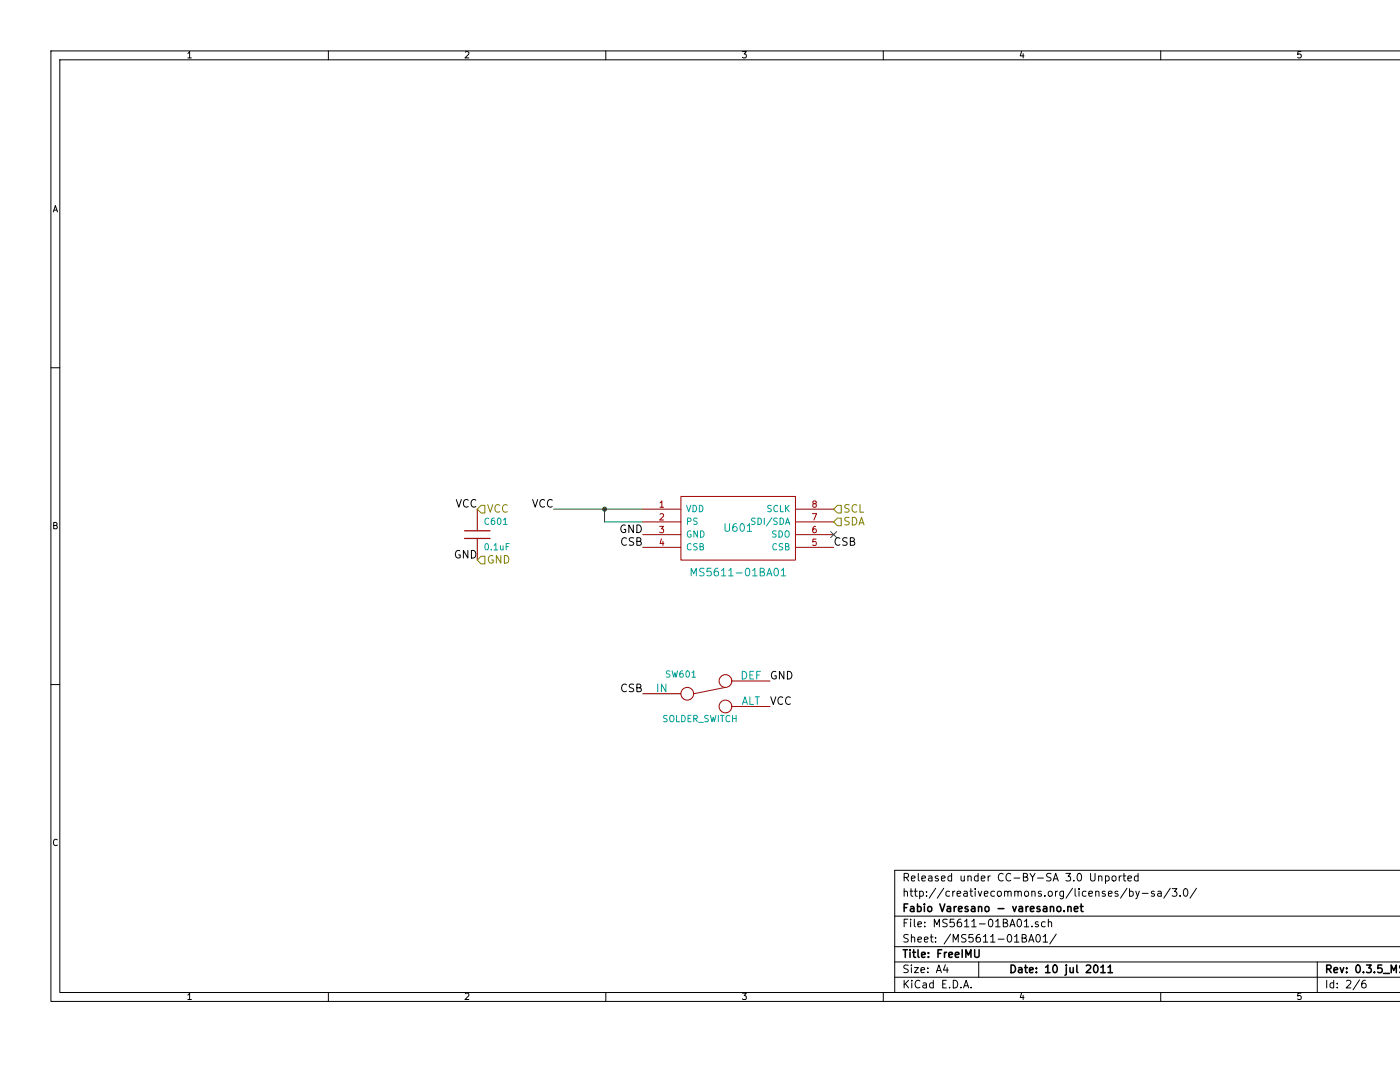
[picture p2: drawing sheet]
<svg xmlns="http://www.w3.org/2000/svg" width="279mm" height="216mm" viewBox="0 0 279 216" stroke-linecap="round" stroke-linejoin="round" font-family="sans-serif">
<g fill="none" stroke="#000" stroke-width=".2">
<path d="M37.5 10.7l.3-.4v1.3M37.5 11.6h.7M65.5 10.2v1.7M92.9 10.4l.4-.1 .3 .4-.8 .9h.8M120.9 10.2v1.7M148.2 10.3h.7l-.4 .5 .4 .1v.5l-.2 .2-.5-.2M176.3 10.2v1.7M203.9 10.2l-.3 1h.8M204.2 10.7v.9M231.6 10.2v1.7M259.6 10.3h-.6v.6l.2-.1 .4 .1v.5l-.1 .2-.5-.2M279.4 10.2h-269.2v189.6h269.2"/>
<path d="M279.4 11.9h-267.5v186.1h267.5M10.6 42.3l.4-1.3 .5 1.3M10.8 41.9h.6M10.2 73.4h1.7M91.1 99.7l.5 1.5 .5-1.5M93.4 99.8a.72 .72 0 0 0-1 .5 .72 .72 0 0 0 .7 .9l.3-.1M95 99.8a.72 .72 0 0 0-1 .5 .72 .72 0 0 0 .7 .9l.3-.1M106.3 99.7l.5 1.5 .5-1.5M108.7 99.8a.72 .72 0 0 0-1 .5 .72 .72 0 0 0 .7 .9l.3-.1M110.2 99.8a.72 .72 0 0 0-1 .5 .72 .72 0 0 0 .7 .9l.3-.1M10.7 104.9l.6-.1v-.4l-.6-.2v1.3h.5l.2-.4-.2-.2M91.8 109.9a.7 .7 0 0 0-.9 .7 .7 .7 0 0 0 .9 .6v-.5h-.3"/>
<path d="M93.4 109.8v1.6l-.9-1.6v1.6M94.1 109.8a.77 .77 0 0 1 .9 .8 .77 .77 0 0 1-.9 .8zM124.8 104.8a.7 .7 0 0 0-.9 .7 .7 .7 0 0 0 1 .6v-.5h-.3M126.4 104.7v1.6l-.9-1.6v1.6M127.1 104.7a.77 .77 0 0 1 .9 .8 .77 .77 0 0 1-.9 .8zM10.2 136.6h1.7M153.8 139l.5 1.6 .5-1.6M154.8 134a.7 .7 0 0 0-.9 .8 .7 .7 0 0 0 1 .6v-.6h-.3M156.2 139.2a.72 .72 0 0 0-1 .5 .72 .72 0 0 0 .7 .9l.3-.2M156.4 134v1.5l-.9-1.5v1.5M157.1 134a.77 .77 0 0 1 .9 .7 .77 .77 0 0 1-.9 .8zM157.7 139.2a.72 .72 0 0 0-1 .5 .72 .72 0 0 0 .7 .9l.3-.2"/>
<path d="M11.4 167.6a.5 .5 0 0 0-.6 0 .5 .5 0 0 0-.1 .6l.2 .5 .5-.1M180.4 178l.1-.1a.36 .36 0 0 1 .6 .2v.7M180.4 175.1l.8-.1 .1-.2v-.4l-.3-.1h-.6v1.5M180.4 177.3v1.5M180.8 175.1l.5 .7M181.6 177.8h.6M181.8 177.3v1.3l.4 .2M181.9 175.3l.7-.1-.1-.3-.4-.1-.2 .2 .1 .7h.5M182.5 177.8h.6M182.7 177.3v1.3l.4 .2M183.3 174.3v1.3l.2 .2M183.5 177.9l.5-.1 .3 .3-.1 .6-.2 .1h-.5"/>
<path d="M183.5 177.8v1.5M184 175.3l.7-.1-.1-.3-.4-.1-.2 .2v.7h.6M184.9 178.7v.1M184.9 177.9v.2M185.3 174.9h.6l.1 .9M186 175.2h-.5a.3 .3 0 0 0-.2 .3 .3 .3 0 0 0 .2 .3l.5-.1M186.7 177.2l-1.3 2M187.2 174.9l-.3-.1-.3 .2 .1 .2 .5 .2v.3h-.6M187.9 175.3l.7-.1-.1-.3-.4-.1-.2 .2 .1 .7h.5M188.3 177.2l-1.3 2M189.5 177.9l-.4-.1-.3 .3v.6l.3 .1h.4M189.9 174.9l-.4-.1-.3 .3 .1 .6 .2 .1 .4-.1"/>
<path d="M189.9 174.3v1.5M190.1 177.8v1M190.6 177.8l-.5 .3M191 178.3l.7-.1v-.3l-.5-.1-.2 .3 .1 .7h.6M191.8 174.8v.8a.39 .39 0 0 0 .7 .1M192.4 177.9h.6v.9M192.5 174.8v1M193 178.2l-.5 .1a.3 .3 0 0 0-.2 .2 .3 .3 0 0 0 .2 .3h.5M193.2 174.9a.36 .36 0 0 1 .6 .1v.8M193.2 174.8v1M193.5 177.8h.6M193.8 177.3v1.3l.3 .2"/>
<path d="M194.6 177.3v.2M194.6 177.8v1M195.2 174.9l-.4-.1-.3 .3v.6l.3 .1 .4-.1M195.2 174.3v1.5M195.2 177.8l.4 1 .3-1M195.8 175.3l.8-.1-.1-.3-.4-.1-.3 .2 .1 .7h.6M196.4 178.3l.8-.1-.1-.3-.4-.1-.3 .3 .1 .7h.6M197.2 174.8v1M197.6 174.8l-.4 .3M198.5 177.9l-.5-.1-.3 .3 .1 .6 .2 .1h.5M199.1 178l.2-.2 .5 .2v.7l-.3 .1-.4-.1zM200.2 174.4a.72 .72 0 0 0-1 .5 .72 .72 0 0 0 .7 .9l.3-.1"/>
<path d="M200.5 178l.1-.1a.36 .36 0 0 1 .5 .2v.7M200.5 177.8v1M201.1 178.1a.35 .35 0 0 1 .4-.3 .35 .35 0 0 1 .3 .3v.7M201.7 174.4a.72 .72 0 0 0-1 .5 .72 .72 0 0 0 .7 .9l.3-.1M202.4 175.2h1.1M202.5 178l.1-.1a.36 .36 0 0 1 .6 .2v.7M202.5 177.8v1M203.2 178.1a.35 .35 0 0 1 .3-.3 .35 .35 0 0 1 .3 .3v.7M204.2 175l.7-.1 .2-.2-.2-.4h-.7v1.5h.6l.3-.3a.41 .41 0 0 0-.4-.5M204.6 177.9l.4-.1 .3 .3v.5l-.3 .2h-.4l-.1-.2zM205.6 174.3l.5 .8 .5-.8M205.9 178l.1-.1a.36 .36 0 0 1 .6 .2v.7"/>
<path d="M205.9 177.8v1M206.1 175.1v.7M207.1 175.2h1.1M207.8 177.9l-.4-.1-.2 .3 .1 .2 .5 .1v.4h-.6M208.5 178.7v.1M209.3 178l.2-.2 .4 .2v.7l-.2 .1-.4-.1zM209.8 174.3a.62 .62 0 0 0-.9 .1v.5l.8 .3 .1 .3-.4 .3-.5-.1M210.2 175.8l.5-1.5 .5 1.5M210.3 175.4h.7M210.6 177.8v1M211.1 177.8l-.5 .3M212.2 177.8v1.3l-.2 .2h-.4"/>
<path d="M212.2 177.9l-.4-.1-.3 .3 .1 .6 .2 .1h.4M212.7 174.3h1l-.5 .6 .4 .1v.7l-.2 .1-.7-.1M214 177.2l-1.2 2M214.3 175.7v.1M214.6 177.3v1.3l.2 .2M215.2 174.3h.1a.81 .81 0 0 1 .6 .7 .81 .81 0 0 1-.6 .8 .98 .98 0 0 1-.1-1.5zM215.3 177.3v.2M215.3 177.8v1M216.7 177.9l-.4-.1-.3 .3 .1 .6 .2 .1h.4M217.3 178.3l.7-.1v-.3l-.5-.1-.2 .3 .1 .7h.6M217.7 174.3v1.2l.3 .3h.2l.3-.3v-1.2M218.7 178v-.1a.36 .36 0 0 1 .6 .2v.7"/>
<path d="M218.7 177.8v1M219.3 174.9a.36 .36 0 0 1 .6 .1v.8M219.3 174.8v1M220.5 177.9l-.3-.1-.2 .3v.2l.5 .1v.4h-.5M220.6 174.9l.5-.1 .3 .3-.1 .6-.2 .1-.5-.1M220.6 174.8v1.5M221.2 178.3l.7-.1v-.3l-.5-.1-.2 .3 .1 .7h.6M222 174.9l.2-.1 .5 .1v.8l-.3 .1-.4-.1zM223.1 177.9l-.4-.1-.2 .3 .1 .2 .5 .1v.4h-.6M223.4 174.8v1M223.8 174.8l-.4 .3M224.1 174.8h.6"/>
<path d="M224.3 174.3v1.3l.4 .2M224.9 177.2l-1.3 2M225.1 175.3l.7-.1v-.3l-.5-.1-.2 .2 .1 .7h.6M225.4 177.9l.5-.1 .3 .3-.1 .6-.2 .1h-.5M225.4 177.3v1.5M226.7 177.8l.3 1M227.1 174.9l-.4-.1-.3 .3 .1 .6 .2 .1 .4-.1M227.1 174.3v1.5M227.4 177.8l-.5 1.4-.2 .1M228 178.3h1.1M230.4 177.9l-.4-.1-.2 .3v.2l.6 .1v.4h-.6M231.1 177.9h.6v.9"/>
<path d="M231.7 178.2l-.5 .1a.3 .3 0 0 0-.2 .2 .3 .3 0 0 0 .2 .3h.5M233.6 177.2l-1.3 2M233.9 177.3h1l-.5 .6 .4 .2v.6l-.2 .1-.7-.1M235.5 178.7v.1M236.3 177.5l.3-.2a.81 .81 0 0 1 .5 .8 .81 .81 0 0 1-.5 .7l-.3-.1-.1-.4zM238.8 177.2l-1.3 2M279.4 173.7h-100.8v24.3M37.5 198.6l.3-.4v1.2M37.5 199.4h.7M65.5 198v1.8M92.9 198.3l.4-.1 .3 .4-.8 .8h.8M120.9 198v1.8"/>
<path d="M148.2 198.2h.7l-.4 .5 .4 .1v.5l-.2 .1-.5-.1M176.3 198v1.8M178.6 182.8h100.8M178.6 188.9h100.8M178.6 195h100.8M178.6 191.9h100.8M180.4 195.6v1.5M180.4 184.2h.5M180.7 196.3l.6 .8M181.2 183.4h-.8v1.5M181.3 192.6a.62 .62 0 0 0-.9 .1v.4l.8 .4 .1 .3-.4 .3-.5-.1M181.3 186.5a.62 .62 0 0 0-.9 .1v.4l.8 .4 .1 .3-.4 .3-.5-.1"/>
<path d="M181.3 195.6l-.9 .9M181.7 183.4v.2M181.7 183.9v1M181.9 192.6v.1M181.9 187.1l.1-.1a.36 .36 0 0 1 .5 .2v.8M181.9 186.5v1.5M181.9 193.1v1M182 195.6v.2M182 196.1v1M182.5 183.4v1.3l.2 .2M182.5 193.1h.8l-.8 1h.8M183.2 184.4l.7-.1-.1-.3-.4-.1-.2 .3 .1 .7h.5"/>
<path d="M183.2 187.5l.7-.1-.1-.4h-.4l-.2 .2 .1 .7h.5M183.6 195.8a.72 .72 0 0 0-1 .5 .72 .72 0 0 0 .7 .8l.3-.1M183.8 193.6l.7-.2v-.3h-.5l-.2 .2 .1 .7h.6M184.2 196.2h.6l.1 .9M184.5 187.5l.7-.1-.1-.4h-.4l-.2 .2 .1 .7h.5M184.6 184.8v.1M184.6 184v.2M184.9 196.5h-.5a.3 .3 0 0 0-.3 .3 .3 .3 0 0 0 .3 .3h.5M185.2 194v.1M185.2 193.1v.2M185.6 187h.6M185.9 186.5v1.3l.3 .2"/>
<path d="M186.3 196.2l-.5-.1-.3 .3 .1 .6 .2 .1h.5M186.3 195.6v1.5M186.5 184.9v-1.5l.5 1.1 .5-1.1v1.5M186.7 187.9v.1M186.7 187v.2M186.9 194.1l.5-1.5 .5 1.5M187 193.6h.7M188.1 196.3h.5M188.7 192.5l-.4 1.1h1M188.9 195.6h-.8v1.5h.8M189 183.5a.62 .62 0 0 0-.8 .1v.4l.8 .4v.3l-.3 .2h-.6M189 193.1v1"/>
<path d="M189.5 197v.1M189.7 186.4l-1.3 2M190.2 188v-1.5l.5 1.1 .5-1.1v1.5M190.2 195.6a.77 .77 0 0 1 .9 .8 .77 .77 0 0 1-.9 .7zM190.4 183.4h-.7l-.1 .8 .2-.2 .5 .1 .2 .2-.1 .5-.2 .1-.6-.1M191.8 197v.1M191.8 183.4a.62 .62 0 0 0-.8 .7l.1 .7 .2 .1 .5-.1 .1-.5-.1-.2-.5-.1-.3 .3M192.3 197.1l.5-1.5 .5 1.5M192.4 196.7h.8M192.5 183.8l.4-.4v1.5M192.5 184.9h.9M192.8 186.5a.62 .62 0 0 0-.8 .1v.4l.7 .4 .1 .3-.3 .3-.6-.1"/>
<path d="M193.8 197v.1M193.9 183.8l.5-.4v1.5M193.9 184.9h.9M194.2 186.5h-.8l-.1 .7 .3-.2 .5 .1 .1 .3v.5l-.3 .1-.6-.1M195.3 191.9v3.1M195.5 184.4h1.1M195.5 186.5a.62 .62 0 0 0-.7 .6l.1 .8 .2 .1 .5-.1 .1-.5-.2-.3-.4-.1-.3 .4M196.2 186.9l.5-.4v1.5M196.2 188h.9M197.4 183.6l.2-.2a.81 .81 0 0 1 .6 .8 .81 .81 0 0 1-.6 .7l-.2-.1-.1-.4zM197.7 186.9l.4-.4v1.5M197.7 188h.9"/>
<path d="M198.7 183.8l.5-.4v1.5M198.7 184.9h.9M199.2 187.4h1.2M200.2 184.2h.5l.3-.2v-.3l-.1-.2-.7-.1v1.5h.6l.3-.2a.41 .41 0 0 0-.4-.5M201.2 186.6l.2-.1a.81 .81 0 0 1 .5 .7 .81 .81 0 0 1-.5 .8l-.2-.1-.2-.5zM201.5 184.9l.6-1.5 .5 1.5M201.7 184.5h.7M202.5 186.9l.4-.4v1.5M202.5 188h.9M203.1 183.6l.3-.2a.81 .81 0 0 1 .5 .8 .81 .81 0 0 1-.5 .7l-.3-.1-.1-.4zM203.9 198.1l-.3 .9h.8M204 187.2l.6-.1 .2-.2-.2-.4h-.6v1.5h.6l.3-.3a.41 .41 0 0 0-.4-.5"/>
<path d="M204.2 198.6v.8M204.4 183.8l.5-.4v1.5M204.4 184.9h.9M205.3 188l.5-1.5 .5 1.5M205.4 187.6h.8M205.9 184.8v.1M206.9 186.6l.2-.1a.81 .81 0 0 1 .5 .7 .81 .81 0 0 1-.5 .8l-.2-.1-.2-.5zM207.2 184l-.4-.1-.2 .3 .1 .2 .5 .1v.4h-.6M208.2 186.9l.4-.4v1.5M208.2 188h.9M208.6 184l-.4-.1-.4 .3 .1 .6 .3 .1h.4M209.2 184.1l.1-.1a.36 .36 0 0 1 .6 .2v.7"/>
<path d="M209.2 183.4v1.5M210.8 186.4l-1.3 2M231.6 198v1.8M259.6 198.2h-.6v.6l.2-.1 .4 .1v.5l-.1 .1-.5-.1M262.9 191.9v6.1M264.8 195.6v1.5M266.2 196.2l-.5-.1-.3 .3 .1 .6 .2 .1h.5M266.2 195.6v1.5M266.9 197v.1M266.9 196.2v.1M268.7 195.8l.6-.2 .3 .4-.9 1.1h.9M271.3 195.5l-1.3 2"/>
<path d="M272.5 195.6a.62 .62 0 0 0-.7 .7v.7l.3 .1 .5-.1v-.5l-.1-.2-.4-.1-.3 .3"/>
</g>
<g fill="none" stroke="#000" stroke-width=".3">
<path d="M180.2 189.5h.9M180.4 181.1h.5M180.7 189.5v1.5M181.2 180.4h-.8v1.5M181.6 189.5v.2M181.6 190v1M181.7 180.9h.6l.1 1M182.1 190h.6M182.3 189.5v1.3l.4 .2M182.4 181.3h-.5a.3 .3 0 0 0-.2 .3 .3 .3 0 0 0 .2 .3l.5-.1M183.1 180.9h.4l.3 .3v.6l-.3 .1-.4-.1M183.1 180.4v1.5"/>
<path d="M183.2 189.5v1.3l.2 .2M183.9 190.5l.8-.1-.1-.3-.4-.1-.3 .2 .1 .8h.6M184.5 180.4v.1M184.5 180.9v1M185.3 190.9v.1M185.3 190.1v.1M185.3 180.9h.3l.4 .3v.4l-.4 .3-.3-.1-.2-.2zM187.2 190.2h.5M187.6 180.4l.5 1.5 .5-1.5M187.9 189.5h-.7v1.5M188.5 190v1M188.9 190l-.4 .3"/>
<path d="M189.1 180.9h.5l.1 1M189.4 190.5l.7-.1-.1-.3-.4-.1-.2 .2v.8h.6M189.7 181.3h-.5a.3 .3 0 0 0-.2 .3 .3 .3 0 0 0 .2 .3l.5-.1M190.4 180.9v1M190.7 190.5l.7-.1-.1-.3-.4-.1-.2 .2v.8h.6M190.9 180.9l-.5 .3M191.3 181.4l.7-.1-.1-.4h-.4l-.2 .2 .1 .7h.5M192 189.5v1.5M192.8 191v-1.5l.5 1.1 .5-1.1v1.5M193.2 180.9h-.4l-.2 .2 .1 .2 .5 .2v.3h-.6M193.9 180.9h.6l.1 1M194.5 189.5v1.3l.3 .2h.3l.3-.2v-1.3"/>
<path d="M194.6 181.3h-.5a.3 .3 0 0 0-.3 .3 .3 .3 0 0 0 .3 .3l.5-.1M195.3 181l.1-.1a.36 .36 0 0 1 .5 .2v.8M195.3 180.9v1M196.7 180.9h.4l.3 .3v.4l-.3 .3-.4-.1-.1-.2zM199.2 181.3h1.2M201.8 192.6a.77 .77 0 0 1 .9 .7 .77 .77 0 0 1-.9 .8zM202.1 180.9l.4 1 .3-1M203.3 193.1h.6l.1 1M203.4 180.9h.6l.1 1M204 193.4l-.5 .1a.3 .3 0 0 0-.3 .3 .3 .3 0 0 0 .3 .3l.5-.1M204.1 181.3h-.5a.3 .3 0 0 0-.3 .3 .3 .3 0 0 0 .3 .3l.5-.1M204.5 193.1h.6"/>
<path d="M204.7 192.6v1.3l.4 .2M204.8 180.9v1M205.2 180.9l-.4 .3M205.5 193.6l.7-.2-.1-.3h-.4l-.2 .2v.7h.6M205.6 181.4l.8-.1-.1-.4h-.4l-.3 .2 .1 .7h.6M206.8 194v.1M206.8 193.1v.2M207.5 180.9h-.3l-.3 .2 .1 .2 .5 .2v.3h-.6M208.3 180.9h.5l.1 1M208.7 193l.4-.4v1.5M208.7 194.1h.9M208.9 181.3h-.5a.3 .3 0 0 0-.2 .3 .3 .3 0 0 0 .2 .3l.5-.1"/>
<path d="M209.6 181l.1-.1a.36 .36 0 0 1 .6 .2v.8M209.6 180.9v1M210.3 192.6h.2a.81 .81 0 0 1 .5 .7 .81 .81 0 0 1-.5 .8 .98 .98 0 0 1-.2-1.5zM211 181l.2-.1 .5 .1v.8l-.3 .1-.4-.1zM212.4 181.8v.1M212.8 193.1v1.3l-.3 .2M212.8 192.6v.1M213.1 181l.1-.1a.36 .36 0 0 1 .6 .2v.8M213.1 180.9v1M213.5 193.1v.8a.39 .39 0 0 0 .7 .1M214.2 193.1v1M214.4 181.4l.7-.1v-.4h-.5l-.2 .2 .1 .7h.6"/>
<path d="M214.9 192.6v1.3l.2 .2M215.6 180.9h.6M215.8 180.4v1.3l.4 .2M216.8 192.7l.6-.1 .3 .4-1 1.1h1M218.4 192.7l.2-.1a.81 .81 0 0 1 .5 .7 .81 .81 0 0 1-.5 .8l-.2-.1-.2-.5zM219.7 193l.4-.4v1.5M219.7 194.1h.9M221.1 193l.5-.4v1.5M221.1 194.1h.9M264.8 193.4l.7-.1 .2-.2-.1-.4-.2-.1h-.6v1.5M265.2 193.4l.5 .7M266.2 193.6l.8-.2-.1-.3h-.5l-.2 .2 .1 .7h.6"/>
<path d="M267.5 193.1l.3 1 .4-1M268.8 194v.1M268.8 193.1v.2M270.8 192.6h.2a.81 .81 0 0 1 .5 .7 .81 .81 0 0 1-.5 .8 .98 .98 0 0 1-.2-1.5zM272.1 194v.1M272.7 192.6h1l-.5 .5 .4 .2v.7l-.2 .1-.7-.1M274.3 194v.1M275.8 192.6h-.8v.7l.2-.2 .5 .1 .1 .2v.6l-.3 .1-.5-.1M276.1 194.2h1.2M277.6 194.1v-1.5l.6 1 .5-1v1.5M279.3 194h.1M279.4 192.7l-.1 .2 .1 .3"/>
</g>
<g fill="none" stroke="#a00000" stroke-width=".2">
<path d="M135.9 99.1h22.9v12.7h-22.9zM95.3 101.6v4.3M95.3 107.4v4.4M128.3 101.6h7.6M128.3 104.1h7.6M128.3 106.7h7.6M128.3 109.2h7.6M131.6 105h.8l-.4 .5 .4 .1v.6l-.2 .1-.6-.1M131.7 100.3l.4-.4v1.3M131.7 102.6l.5-.1 .2 .4-.8 .9h.8M131.7 101.2h.7M132 107.5l-.3 .9h.8"/>
<path d="M132.3 108v.8M158.8 101.6h7.6M158.8 104.1h7.6M158.8 106.7h7.6M158.8 109.2h7.6M162.1 102.5h.9l-.6 1.3M162.4 100.5l-.1-.1v-.3l.4-.2 .2 .2v.3l-.6 .2-.1 .1v.3l.2 .2h.3l.2-.2v-.4l-.2-.1M162.8 105l-.4 .1a.87 .87 0 0 0 0 1.2l.5-.1v-.6l-.5-.1-.2 .3M162.9 107.6h-.6l-.1 .6 .2-.1 .5 .1v.5l-.2 .1-.5-.1"/>
</g>
<g fill="none" stroke="#00a0a0" stroke-width=".2">
<path d="M96.9 108.6l.2-.1a.67 .67 0 0 1 .4 .6 .67 .67 0 0 1-.4 .6l-.3-.5zM97.5 103.5a.5 .5 0 0 0-.6 0 .5 .5 0 0 0-.1 .6l.2 .5 .5-.1M98 109.6v.1M98.6 108.8l.4-.3v1.2M98.6 109.7h.7M98.6 103.4l-.3 .1a.87 .87 0 0 0 0 1.1l.4-.1v-.5l-.4-.1-.3 .2M99.4 103.5l.1-.1a.67 .67 0 0 1 .5 .6 .67 .67 0 0 1-.5 .6l-.2-.4zM99.9 108.9v.8l.5-.1M100.4 108.9v.8M100.5 103.8l.3-.4v1.2M100.5 104.6h.7M101 109.1h.4"/>
<path d="M101.6 108.5h-.6v1.2M137 100.8l.4 1.3 .5-1.3M137.2 104h.6l.1-.5-.7-.1v1.2M137.9 106a.59 .59 0 0 0-.7 .6 .59 .59 0 0 0 .7 .5v-.4h-.2M137.9 108.6a.5 .5 0 0 0-.6 0 .5 .5 0 0 0-.1 .6l.2 .5 .5-.1M137.9 114.9v-1.5l.6 1.1 .5-1.1v1.5M138.3 100.8a.64 .64 0 0 1 .7 .7 .64 .64 0 0 1-.7 .6zM139.1 103.5l-.4-.1-.2 .1v.4l.6 .3v.2l-.2 .2h-.5M139.1 108.5h-.4l-.2 .1v.4l.6 .2v.3l-.2 .2h-.5M139.2 105.9v1.3l-.7-1.3v1.3M139.6 100.8a.64 .64 0 0 1 .7 .7 .64 .64 0 0 1-.7 .6zM139.7 109.1l.5-.1 .1-.4-.6-.1v1.2h.5l.2-.4-.3-.2"/>
<path d="M139.8 105.9a.64 .64 0 0 1 .7 .7 .64 .64 0 0 1-.7 .6zM140.5 113.5a.62 .62 0 0 0-.8 0v.5l.7 .3 .1 .3-.3 .3-.6-.1M141.9 113.4h-.8v.7l.2-.1h.5l.2 .3-.1 .5-.2 .1-.6-.1M143.3 113.4a.62 .62 0 0 0-.8 .6l.1 .8 .2 .1 .5-.1 .1-.5-.1-.3h-.5l-.3 .3M144 113.8l.4-.4v1.5M144 114.9h.9M144.7 104.5v1.2l.3 .3h.3l.3-.3v-1.2M145.4 113.8l.5-.4v1.5M145.4 114.9h.9M146.9 114.3h1.2M147 104.5a.62 .62 0 0 0-.8 .7l.1 .7 .2 .1 .5-.1 .1-.5-.1-.2-.5-.1-.3 .3M147.8 104.6l.3-.1a.81 .81 0 0 1 .5 .8 .81 .81 0 0 1-.5 .7l-.3-.1-.1-.5z"/>
<path d="M149 113.5l.1-.1a.81 .81 0 0 1 .6 .7 .81 .81 0 0 1-.6 .8 .98 .98 0 0 1-.1-1.4zM149.1 104.9l.5-.4v1.5M149.1 106h.9M150.2 113.8l.4-.4v1.5M150.2 114.9h.9M150.7 103.5l-.5-.1-.2 .1 .1 .4 .5 .3 .1 .2-.2 .2h-.5M151.3 103.4a.64 .64 0 0 1 .7 .6 .64 .64 0 0 1-.7 .6zM151.7 114.1h.5l.3-.1v-.3l-.1-.2-.7-.1v1.5h.6l.3-.3a.41 .41 0 0 0-.4-.5M152.5 103.4v1.2M153 114.9l.5-1.5 .6 1.5M153.2 114.5h.7M153.9 100.9l-.5-.1-.1 .2v.4l.6 .2v.3l-.2 .2h-.5"/>
<path d="M154.1 103.3l-1.1 1.7M154.7 113.5l.1-.1a.81 .81 0 0 1 .6 .7 .81 .81 0 0 1-.6 .8 .98 .98 0 0 1-.1-1.4zM154.9 106l-.5-.1-.2 .1 .1 .5 .5 .2 .1 .3-.2 .2-.5-.1M155 108.6a.5 .5 0 0 0-.6 0 .5 .5 0 0 0-.2 .6l.3 .5 .5-.1M155.1 103.5l-.5-.1-.1 .1v.4l.6 .3v.2l-.2 .2h-.5M155.2 101a.5 .5 0 0 0-.6 0 .5 .5 0 0 0-.2 .6l.3 .5 .5-.1M155.4 105.9a.64 .64 0 0 1 .8 .7 .64 .64 0 0 1-.8 .6zM155.7 103.4a.64 .64 0 0 1 .7 .6 .64 .64 0 0 1-.7 .6zM155.8 100.8v1.3h.6M155.9 113.8l.5-.4v1.5M155.9 114.9h.9M156.2 108.5h-.5l-.2 .1 .1 .4 .6 .2v.3l-.2 .2h-.5"/>
<path d="M156.7 106.1l.2-.2a.45 .45 0 0 1 .6 .4l-.1 .7-.5 .2-.2-.4zM156.8 109.1l.5-.1 .1-.4-.6-.1v1.2h.5l.2-.4-.3-.2M156.8 104.6l.4-1.2 .4 1.2M156.8 100.8v1.3M156.9 104.3h.6M156.9 101.4l.6 .7M157.5 100.8l-.7 .8"/>
</g>
<path d="M92.7 107.4h5.1M92.7 105.9h5.1" fill="none" stroke="#a00000" stroke-width=".25"/>
<g fill="none" stroke="#808000" stroke-width=".2">
<path d="M96 111h.8v1.5h-.8l-.7-.7zM96 100.8h.8v1.6h-.8l-.7-.8zM97.3 100.7l.5 1.5 .5-1.5M98.3 110.9a.7 .7 0 0 0-.9 .7 .7 .7 0 0 0 1 .6v-.5h-.3M99.7 100.8a.72 .72 0 0 0-1 .5 .72 .72 0 0 0 .7 .9l.3-.1M99.9 110.8v1.6l-.8-1.6v1.6M100.7 110.8a.77 .77 0 0 1 .9 .8 .77 .77 0 0 1-.9 .8zM101.2 100.8a.72 .72 0 0 0-1 .5 .72 .72 0 0 0 .7 .9l.3-.1M166.4 104.1l.7-.7h.8v1.5h-.8zM167.1 100.8h.8v1.6h-.8l-.7-.8zM169.5 103.3a.62 .62 0 0 0-.8 .1v.4l.7 .4 .1 .3-.3 .2h-.6M169.5 100.8a.62 .62 0 0 0-.8 0v.5l.7 .3 .1 .3-.3 .3-.6-.1"/>
<path d="M170.1 103.2a.77 .77 0 0 1 .9 .8 .77 .77 0 0 1-.9 .7zM171 100.8a.72 .72 0 0 0-1 .5 .72 .72 0 0 0 .7 .9l.3-.1M171.4 104.7l.5-1.5 .5 1.5M171.6 104.3h.7M171.6 100.7v1.5h.8"/>
</g>
<path d="M165.8 106.1l1.2 1.2M167 106.1l-1.2 1.2" fill="none" stroke="#0000c0" stroke-width=".2"/>
<circle cx="120.6" cy="101.6" r=".41" fill="#00a000"/>
<g fill="none" stroke="#00a000" stroke-width=".2">
<path d="M110.5 101.6h17.8M120.7 101.6v2.5h7.6"/>
<circle cx="120.6" cy="101.6" r=".41"/>
</g>
<path d="M125 107.4a.72 .72 0 0 0-1 .5 .72 .72 0 0 0 .7 .9l.3-.1M126.5 107.4a.62 .62 0 0 0-.8 0v.5l.7 .3 .1 .3-.3 .3-.6-.1M127.1 108h.7l.1-.3-.1-.3-.7-.1v1.5h.6l.3-.3a.41 .41 0 0 0-.4-.5M167.6 107.4a.72 .72 0 0 0-1 .5 .72 .72 0 0 0 .7 .9l.3-.1M169.1 107.4a.62 .62 0 0 0-.9 0v.5l.8 .3 .1 .3-.3 .3-.6-.1M169.7 108h.5l.2-.1 .1-.3-.1-.2-.7-.1v1.5h.6l.3-.3a.41 .41 0 0 0-.4-.5M125 136.7a.72 .72 0 0 0-1 .4 .72 .72 0 0 0 .7 .9l.3-.1M126.5 136.6a.62 .62 0 0 0-.8 .1v.4l.7 .3 .1 .3-.3 .3-.6-.1M127.1 137.2h.7l.1-.3-.1-.3-.7-.1v1.5h.6l.3-.3a.41 .41 0 0 0-.4-.5" fill="none" stroke="#000" stroke-width=".2"/>
<g fill="none" stroke="#a00000" stroke-width=".2">
<path d="M128.3 138.4h7.6M144.8 137.2l-6.4 1.2M146.1 135.9h7.6M146.1 141h7.6"/>
<circle cx="137.2" cy="138.4" r="1.27"/>
<circle cx="144.8" cy="135.9" r="1.27"/>
<circle cx="144.8" cy="141" r="1.27"/>
</g>
<g fill="none" stroke="#00a0a0" stroke-width=".2">
<path d="M131.3 136.5v1.5M132.9 136.5v1.5l-.9-1.5v1.5M133.7 133.9h-.5l-.2 .1 .1 .4 .6 .2v.3l-.2 .2h-.5M134.1 133.9l.3 1.2 .3-.9 .2 .9 .3-1.2M136.2 133.9h-.3a.87 .87 0 0 0 0 1.2l.4-.1v-.5l-.4-.2-.2 .3M137 134l.2-.1a.67 .67 0 0 1 .4 .6 .67 .67 0 0 1-.4 .6l-.3-.5zM138.1 134.2l.4-.3v1.2M138.1 135.1h.7M148.1 134a.77 .77 0 0 1 .9 .7 .77 .77 0 0 1-.9 .8zM149.7 139v1.6h.7M149.7 134.7h.5M150.4 134h-.7v1.5h.7"/>
<path d="M150.7 139h.9M151 134.7h.5M151.1 139v1.6M151.8 134h-.8v1.5M133.1 142.8l-.4-.1-.2 .2v.4l.6 .2v.3l-.2 .2h-.5M133.7 142.9l.2-.2a.45 .45 0 0 1 .6 .5l-.1 .6-.5 .2-.2-.4zM135 142.7v1.3h.6M136 142.7a.64 .64 0 0 1 .8 .7 .64 .64 0 0 1-.8 .6zM137.3 143.4h.4M137.9 142.7h-.6v1.3h.6M138.5 143.4h.6v-.5l-.6-.2v1.3M138.8 143.4l.4 .6"/>
<path d="M139.4 144.1h1M141.4 142.8l-.5-.1-.2 .2v.4l.6 .2 .1 .3-.3 .2h-.5M141.8 142.7l.3 1.3 .2-.9 .3 .9 .3-1.3M143.4 142.7v1.3M143.8 142.7h.7M144.1 142.7v1.3M145.6 142.9a.5 .5 0 0 0-.6 0 .5 .5 0 0 0-.1 .6l.2 .5 .5-.1M146.2 143.4h.7M146.2 142.7v1.3M146.9 142.7v1.3M148.2 140.6l.5-1.6 .5 1.6M148.3 140.1h.7"/>
</g>
</svg>
